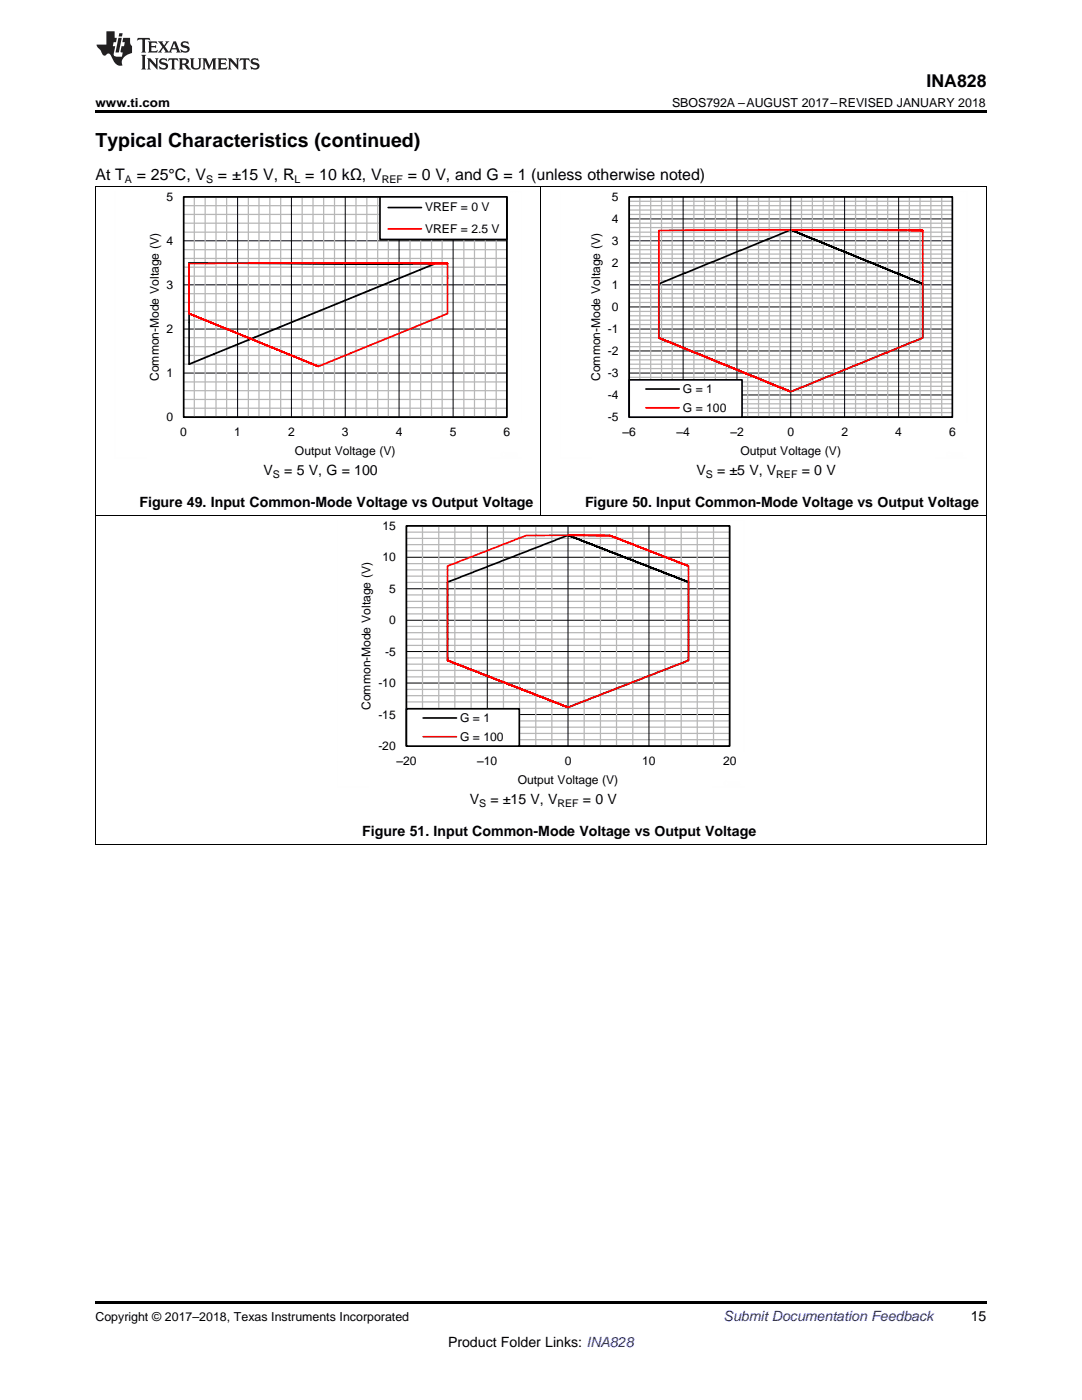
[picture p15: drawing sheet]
<svg xmlns="http://www.w3.org/2000/svg" width="216mm" height="279mm" viewBox="0 0 216 279" stroke-linecap="round" stroke-linejoin="round" font-family="sans-serif">
<defs><g id="words">
<text font-size="3.9" x="19" y="29.3">Typical Characteristics (continued)</text>
<text font-size="3.5" x="184.9" y="17.3">INA828</text>
<g font-size="3.2">
<text x="19" y="36">At T</text>
<text x="27.3" y="36">= 25°C, V</text>
<text x="43.5" y="36">= ±15 V, R = 10 kΩ, V</text>
<text x="81.4" y="36">= 0 V, and G = 1 (unless otherwise noted)</text>
</g>
<g font-size="2.8">
<text x="52.6" y="94.8">V</text>
<text x="56.7" y="94.8">= 5 V, G = 100</text>
<text x="139" y="94.8">V</text>
<text x="143.1" y="94.8">= ±5 V, V</text>
<text x="160" y="94.8">= 0 V</text>
<text x="27.8" y="101.1">Figure 49. Input Common-Mode Voltage vs Output Voltage</text>
<text x="116.7" y="101.1">Figure 50. Input Common-Mode Voltage vs Output Voltage</text>
<text x="93.7" y="160.4">V</text>
<text x="97.9" y="160.4">= ±15 V, V</text>
<text x="116.3" y="160.4">= 0 V</text>
<text x="72.3" y="166.8">Figure 51. Input Common-Mode Voltage vs Output Voltage</text>
<text x="193.7" y="263.6">15</text>
<text x="89.4" y="268.9">Product Folder Links: INA828</text>
</g>
<text font-size="2.8" fill="#0000c8" x="144.4" y="263.6">Submit Documentation Feedback</text>
<g font-size="2.5">
<text x="19" y="21.4">www.ti.com</text>
<text x="134.1" y="21.4">SBOS792A –AUGUST 2017–REVISED JANUARY 2018</text>
<text x="19" y="263.6">Copyright © 2017–2018, Texas Instruments Incorporated</text>
</g>
<g font-size="2.4">
<text x="33.2" y="40.1">5</text>
<text x="122.1" y="40.1">5</text>
<text x="84.8" y="42.2">VREF = 0 V</text>
<text x="84.8" y="46.4">VREF = 2.5 V</text>
<text x="122.1" y="44.5">4</text>
<text x="33.2" y="48.9">4</text>
<text x="122.1" y="53.3">2</text>
<text x="122.1" y="48.9">3</text>
<text x="33.2" y="57.7">3</text>
<text x="122.1" y="57.7">1</text>
<text x="122.1" y="62.1">0</text>
<text x="33.2" y="66.4">2</text>
<text x="121.3" y="70.8">-2</text>
<text x="121.3" y="66.4">-1</text>
<text x="31.7" y="76" transform="rotate(-90 31.7 76)">Common-Mode Voltage (V)</text>
<text x="33.2" y="75.2">1</text>
<text x="119.8" y="76" transform="rotate(-90 119.8 76)">Common-Mode Voltage (V)</text>
<text x="121.3" y="75.2">-3</text>
<text x="121.3" y="79.6">-4</text>
<text x="136.2" y="78.4">G = 1</text>
<text x="136.2" y="82.2">G = 100</text>
<text x="33.2" y="84">0</text>
<text x="36" y="86.9">0</text>
<text x="46.7" y="86.9">1</text>
<text x="57.5" y="86.9">2</text>
<text x="68.2" y="86.9">3</text>
<text x="79" y="86.9">4</text>
<text x="89.7" y="86.9">5</text>
<text x="100.5" y="86.9">6</text>
<text x="121.3" y="84">-5</text>
<text x="124.2" y="87">±6</text>
<text x="135" y="87">±4</text>
<text x="145.7" y="87">±2</text>
<text x="157.1" y="86.9">0</text>
<text x="167.9" y="86.9">2</text>
<text x="178.6" y="86.9">4</text>
<text x="189.4" y="86.9">6</text>
<text x="58.9" y="90.8">Output Voltage (V)</text>
<text x="147.8" y="90.8">Output Voltage (V)</text>
<text x="76.3" y="105.7">15</text>
<text x="76.3" y="112">10</text>
<text x="77.7" y="118.3">5</text>
<text x="77.7" y="124.6">0</text>
<text x="76.9" y="130.8">-5</text>
<text x="75.5" y="137.1">-10</text>
<text x="74" y="141.7" transform="rotate(-90 74 141.7)">Common-Mode Voltage (V)</text>
<text x="75.5" y="143.4">-15</text>
<text x="75.5" y="149.7">-20</text>
<text x="91.8" y="144.1">G = 1</text>
<text x="91.8" y="147.8">G = 100</text>
<text x="79.1" y="152.7">±20</text>
<text x="95.2" y="152.7">±10</text>
<text x="112.7" y="152.6">0</text>
<text x="128.1" y="152.6">10</text>
<text x="144.3" y="152.6">20</text>
<text x="103.3" y="156.4">Output Voltage (V)</text>
</g>
<g font-size="2.1">
<text x="24.9" y="36.6">A</text>
<text x="41.1" y="36.6">S</text>
<text x="58.8" y="36.6">L</text>
<text x="76.2" y="36.6">REF</text>
<text x="54.5" y="95.4">S</text>
<text x="140.8" y="95.4">S</text>
<text x="154.9" y="95.4">REF</text>
<text x="95.6" y="161">S</text>
<text x="111.2" y="161">REF</text>
</g>
</g></defs>
<path d="M19 259.7h177.8v.5h-177.8z" fill="#000"/>
<g fill="none" stroke="#000" stroke-width=".2">
<path d="M19.1 102.9v65.7M81.1 104.9h64.5v44h-64.5zM81.1 117.5h64.5M81.1 111.2h64.5M97.2 104.9v44M113.3 104.9v44M129.5 104.9v44M196.8 102.9v65.7M81.1 136.3h64.5M81.1 130h64.5M81.1 123.8h64.5M81.1 142.6h64.5"/>
<path d="M19 168.5h177.8"/>
</g>
<g fill="none" stroke="#b7b7b7" stroke-width=".25">
<path d="M81.1 118.7h64.5M81.1 116.2h64.5M81.1 115h64.5M81.1 113.7h64.5M81.1 112.5h64.5M81.1 109.9h64.5M81.1 108.7h64.5M81.1 107.4h64.5M81.1 106.2h64.5M84.3 104.9v44M87.6 104.9v44M90.8 104.9v44"/>
<path d="M94 104.9v44M100.5 104.9v44M103.7 104.9v44M106.9 104.9v44M110.1 104.9v44M116.6 104.9v44M119.8 104.9v44M123 104.9v44M126.3 104.9v44M132.7 104.9v44M135.9 104.9v44M139.1 104.9v44"/>
<path d="M142.4 104.9v44M81.1 138.8h64.5M81.1 137.6h64.5M81.1 135.1h64.5M81.1 133.8h64.5M81.1 132.5h64.5M81.1 131.3h64.5M81.1 128.8h64.5M81.1 127.6h64.5M81.1 126.3h64.5M81.1 125h64.5M81.1 122.5h64.5"/>
<path d="M81.1 121.3h64.5M81.1 120h64.5M81.1 147.6h64.5M81.1 146.4h64.5M81.1 145.1h64.5M81.1 143.9h64.5M81.1 141.4h64.5M81.1 140.1h64.5"/>
</g>
<path d="M81.1 104.9h64.5v44h-64.5zM113.4 106.8l-24.1 9.4v15.6l23.9 9.3h-.1M113.4 106.9l24 9.3v15.6l-24 9.3" fill="none" stroke="#000" stroke-width=".33"/>
<path d="M113.2 106.8l-8.2 .1-15.7 6.1v18.8l23.9 9.3h-.1M121.6 106.9l-8.2-.1 8.4 .1h-.2l15.8 6.1v18.8l-24 9.3" fill="none" stroke="#f00" stroke-width=".33"/>
<path d="M81.1 141.5h22.5v7.4h-22.5z" fill-rule="evenodd" fill="#fff"/>
<path d="M36.6 39.3h64.5v44h-64.5zM37.7 52.5v20.2l48.9-20h-5.6h5.7l-49-.2h5.8M81.1 141.5h22.5v7.4h-22.5zM84.4 143.3h6.7" fill="none" stroke="#000" stroke-width=".33"/>
<path d="M63.5 52.5l-25.8 .1 .1 10 25.7 10.5M67.4 52.5h-3.9l25.8 .1h-2.8h2.8v10l-25.8 10.5M84.4 147h6.7" fill="none" stroke="#f00" stroke-width=".33"/>
<path d="M67.3 103.9v53.2M79.8 103.9h68.7M148.5 103.9v46.2M67.3 157h6.3M142.2 157h6.3" fill="none" stroke="#fefefe" stroke-width=".2" stroke-dasharray=".4 .1" stroke-linecap="butt"/>
<g fill="none" stroke="#000" stroke-width=".2">
<path d="M19.1 37.2v65.7M36.6 39.3h64.6v43.9h-64.6zM47.4 39.3v43.9M58.2 39.3v43.9M68.9 39.3v43.9M79.6 39.3v43.9M90.4 39.3v43.9M107.9 37.2v65.7M196.8 37.2v65.7M36.6 56.8h64.6M36.6 48.1h64.6M36.6 74.5h64.6"/>
<path d="M36.6 65.7h64.6M19 102.9h177.8"/>
</g>
<g fill="none" stroke="#b7b7b7" stroke-width=".25">
<path d="M38.8 39.3v44M40.9 39.3v44M43.1 39.3v44M45.2 39.3v44M49.6 39.3v44M51.7 39.3v44M53.8 39.3v44M56 39.3v44M60.3 39.3v44M62.5 39.3v44M64.6 39.3v44M66.7 39.3v44"/>
<path d="M71 39.3v44M73.2 39.3v44M75.4 39.3v44M77.5 39.3v44M81.8 39.3v44M83.9 39.3v44M86.1 39.3v44M88.2 39.3v44M92.6 39.3v44M94.7 39.3v44M96.8 39.3v44M99 39.3v44"/>
<path d="M36.6 58.6h64.5M36.6 55.1h64.5M36.6 53.3h64.5M36.6 51.6h64.5M36.6 49.8h64.5M36.6 46.3h64.5M36.6 44.5h64.5M36.6 42.8h64.5M36.6 41h64.5M36.6 79.7h64.5M36.6 78h64.5M36.6 76.2h64.5"/>
<path d="M36.6 72.7h64.5M36.6 70.9h64.5M36.6 69.2h64.5M36.6 67.4h64.5M36.6 63.9h64.5M36.6 62.2h64.5M36.6 60.4h64.5M36.6 81.5h64.5"/>
</g>
<path d="M75.8 39.3h25.3v8.5h-25.3z" fill-rule="evenodd" fill="#fff"/>
<path d="M75.8 39.3h25.3v8.5h-25.3zM125.5 39.3h64.5v44h-64.5zM77.4 41.4h6.7M157.6 78.1l-26.1-10.7v-10.7l26.3-10.8 26.3 10.8v10.7l-26.2 10.7" fill="none" stroke="#000" stroke-width=".33"/>
<path d="M77.4 45.7h6.7M157.6 45.9l-26.1 .1v21.4l26.1 10.7M161 45.9h-3l26.1 .1h-3h3v21.4l-26.2 10.7" fill="none" stroke="#f00" stroke-width=".33"/>
<path d="M22.9 38.2v53.2M35.3 38.2h68.8M104.1 38.2v46.2M22.9 91.4h6.3M97.8 91.4h6.3" fill="none" stroke="#fefefe" stroke-width=".2" stroke-dasharray=".4 .1" stroke-linecap="butt"/>
<g fill="none" stroke="#b7b7b7" stroke-width=".25">
<path d="M127.7 39.3v44M129.8 39.3v44M132 39.3v44M134.1 39.3v44M138.5 39.3v44M140.6 39.3v44M142.7 39.3v44M144.9 39.3v44M149.2 39.3v44M151.4 39.3v44M153.5 39.3v44M155.6 39.3v44"/>
<path d="M159.9 39.3v44M162.1 39.3v44M164.3 39.3v44M166.4 39.3v44M170.7 39.3v44M172.8 39.3v44M175 39.3v44M177.1 39.3v44M181.5 39.3v44M183.6 39.3v44M185.7 39.3v44M187.9 39.3v44"/>
<path d="M125.5 59.5h64.5M125.5 58.6h64.5M125.5 57.7h64.5M125.5 56h64.5M125.5 55.1h64.5M125.5 54.2h64.5M125.5 53.3h64.5M125.5 51.6h64.5M125.5 50.7h64.5M125.5 49.8h64.5M125.5 49h64.5M125.5 47.2h64.5"/>
<path d="M125.5 46.3h64.5M125.5 45.4h64.5M125.5 44.5h64.5M125.5 42.8h64.5M125.5 41.9h64.5M125.5 41h64.5M125.5 40.2h64.5M125.5 79.7h64.5M125.5 78h64.5M125.5 77.1h64.5M125.5 76.2h64.5M125.5 75.3h64.5"/>
<path d="M125.5 73.6h64.5M125.5 72.7h64.5M125.5 71.8h64.5M125.5 70.9h64.5M125.5 69.2h64.5M125.5 68.3h64.5M125.5 67.4h64.5M125.5 66.5h64.5M125.5 64.8h64.5M125.5 63.9h64.5M125.5 63h64.5M125.5 62.2h64.5"/>
<path d="M125.5 60.4h64.5M125.5 82.3h64.5M125.5 81.5h64.5M125.5 80.6h64.5"/>
</g>
<g fill="none" stroke="#000" stroke-width=".2">
<path d="M125.5 39.3h64.6v43.9h-64.6zM136.3 39.3v43.9M147.1 39.3v43.9M157.8 39.3v43.9M168.5 39.3v43.9M179.3 39.3v43.9M125.5 56.8h64.6M125.5 52.5h64.6M125.5 48.1h64.6M125.5 43.7h64.6M125.5 78.8h64.6M125.5 74.5h64.6"/>
<path d="M125.5 70h64.6M125.5 65.7h64.6M125.5 61.3h64.6"/>
</g>
<path d="M125.5 75.8h22.6v7.5h-22.6z" fill-rule="evenodd" fill="#fff"/>
<path d="M125.5 75.8h22.6v7.5h-22.6zM128.9 77.6h6.6" fill="none" stroke="#000" stroke-width=".33"/>
<path d="M128.9 81.4h6.6" fill="none" stroke="#f00" stroke-width=".33"/>
<path d="M111.8 38.2v53.2M124.2 38.2h68.8M193 38.2v46.2M111.8 91.4h6.3M186.7 91.4h6.3" fill="none" stroke="#fefefe" stroke-width=".2" stroke-dasharray=".4 .1" stroke-linecap="butt"/>
<path d="M19 37.2h177.8" fill="none" stroke="#000" stroke-width=".2"/>
<path d="M19 22h177.8v.5h-177.8z" fill="#000"/>
<g fill="#231f20">
<path d="M27.5 7.6l-.1 .5 .4-.2h.6v.1v2.1l-.2 .4h1l-.3-.4v-2.1l.1-.1h.5l.5 .2-.2-.5zM29.5 8.3l.2 .3v1.5l-.2 .4h1.8l.2-.6a1.04 1.04 0 0 1-1.3 .2v-.7h.6l.3 .2v-.6l-.3 .2h-.6v-.6l.8-.1 .4 .3-.2-.5zM31.5 8.3l.9 1.1-.9 1.1h.8l-.2-.2 .5-.7 .4 .7-.2 .2h1.5l-.1-.2 .1-.4h.9l.1 .4-.2 .2h1l-.3-.3-.7-1.9h-.5l-.9 2-.8-1 .9-1h-.8l.1 .3-.3 .5-.4-.6 .2-.2zM34.7 8.6l.4 1h-.7zM36.3 8.4a.63 .63 0 0 0-.2 .7 .63 .63 0 0 0 .6 .4l.6 .2 .1 .2a.75 .75 0 0 1-.7 .4 .75 .75 0 0 1-.6-.5l.1 .7 .1-.1a1.11 1.11 0 0 0 1.5-.6 1.13 1.13 0 0 0-1.2-.8l-.1-.4a1.04 1.04 0 0 1 1.2 .2l-.2-.5-.1 .1-.5-.2zM28.2 10.9l.2 .4v2.2l-.2 .4h1l-.3-.4v-2.2l.3-.4zM29.3 11.6l.3 .4v1.5l-.3 .4h.8l-.2-.4v-1.3l1.5 1.7v-1.9l.2-.4h-.7l.2 .4v.9l-1.1-1.3zM32 11.8a.62 .62 0 0 0-.2 .7 .62 .62 0 0 0 .6 .4l.6 .1 .1 .3a.76 .76 0 0 1-.7 .3 .76 .76 0 0 1-.6-.4l.1 .7 .1-.1a1.11 1.11 0 0 0 1.5-.6 1.13 1.13 0 0 0-1.2-.8l-.1-.4a1.04 1.04 0 0 1 1.2 .2l-.2-.6-.1 .1-.5-.1zM33.7 11.6l-.2 .6a.61 .61 0 0 1 .8-.3v1.6l-.2 .4h.9l-.2-.4v-1.6a.63 .63 0 0 1 .8 .3l-.2-.6zM35.6 11.6l.3 .4v1.5l-.3 .4h1l-.2-.2v-.8l.5 .2a.76 .76 0 0 0 1.2 .7l-1-1a.58 .58 0 0 0 .6-.5 .58 .58 0 0 0-.5-.6zM36.4 11.9h.1a.45 .45 0 0 1 .5 .1 .45 .45 0 0 1 .1 .5l-.7 .2zM37.9 11.6l.2 .2a2.17 2.17 0 0 0 .3 1.9 .99 .99 0 0 0 1.6-.6v-1.1l.2-.4h-.7l.2 .2a1.92 1.92 0 0 1-.2 1.8 .6 .6 0 0 1-.9-.5v-1.1l.2-.4zM40.4 11.6l.2 .4v1.5l-.2 .4h.7l-.2-.4v-1.4l.8 1.8 .8-1.8v1.4l-.2 .4h.9l-.2-.4v-1.5l.2-.4h-.8l-.6 1.5-.6-1.5zM43.4 11.6l.2 .4v1.5l-.2 .4h1.8l.2-.6a1.04 1.04 0 0 1-1.3 .1v-.6h.5l.4 .2v-.6l-.4 .2h-.5v-.7h.8l.3 .3-.1-.6zM45.5 11.6l.2 .4v1.5l-.2 .4h.7l-.2-.4v-1.3l1.5 1.7v-1.9l.2-.4h-.7l.2 .4v.9l-1.1-1.3zM47.9 11.6l-.1 .6a.61 .61 0 0 1 .8-.3v1.6l-.3 .4h1l-.3-.4 .1-1.6a.63 .63 0 0 1 .7 .3l-.1-.6zM50.2 11.8a.62 .62 0 0 0-.2 .7 .62 .62 0 0 0 .6 .4l.6 .1 .2 .3a.76 .76 0 0 1-.8 .3 .76 .76 0 0 1-.6-.4l.1 .7 .2-.1a1.11 1.11 0 0 0 1.5-.6 1.13 1.13 0 0 0-1.3-.8l-.1-.4a1.04 1.04 0 0 1 1.2 .2l-.1-.6-.2 .1-.5-.1z"/>
<path d="M21.2 6.3v2.6h-1.9l.1 .4 .7 .9a.91 .91 0 0 0 1 .8 .56 .56 0 0 1 .5-.3 .56 .56 0 0 1 .5 .3l.4 .8a1.53 1.53 0 0 0 1.9 1.2 1.54 1.54 0 0 1 1-2.1l.9-.3v-1.4a1.52 1.52 0 0 1-.3-1.6h-1.4l-.2 .8h.5l-.2 .8h-.4l-.2 1v.2l.4 .1-.2 .8a1.93 1.93 0 0 1-1.6-.3l.3-1.8h-.5l.2-.8h.4l.2-.8h-.4v-1.3zM23.6 7.6l-.6 2.9h.7l.6-2.9zM23.8 6.6l-.1 .7h.6l.2-.7z"/>
</g>
<use href="#words"/>
</svg>
